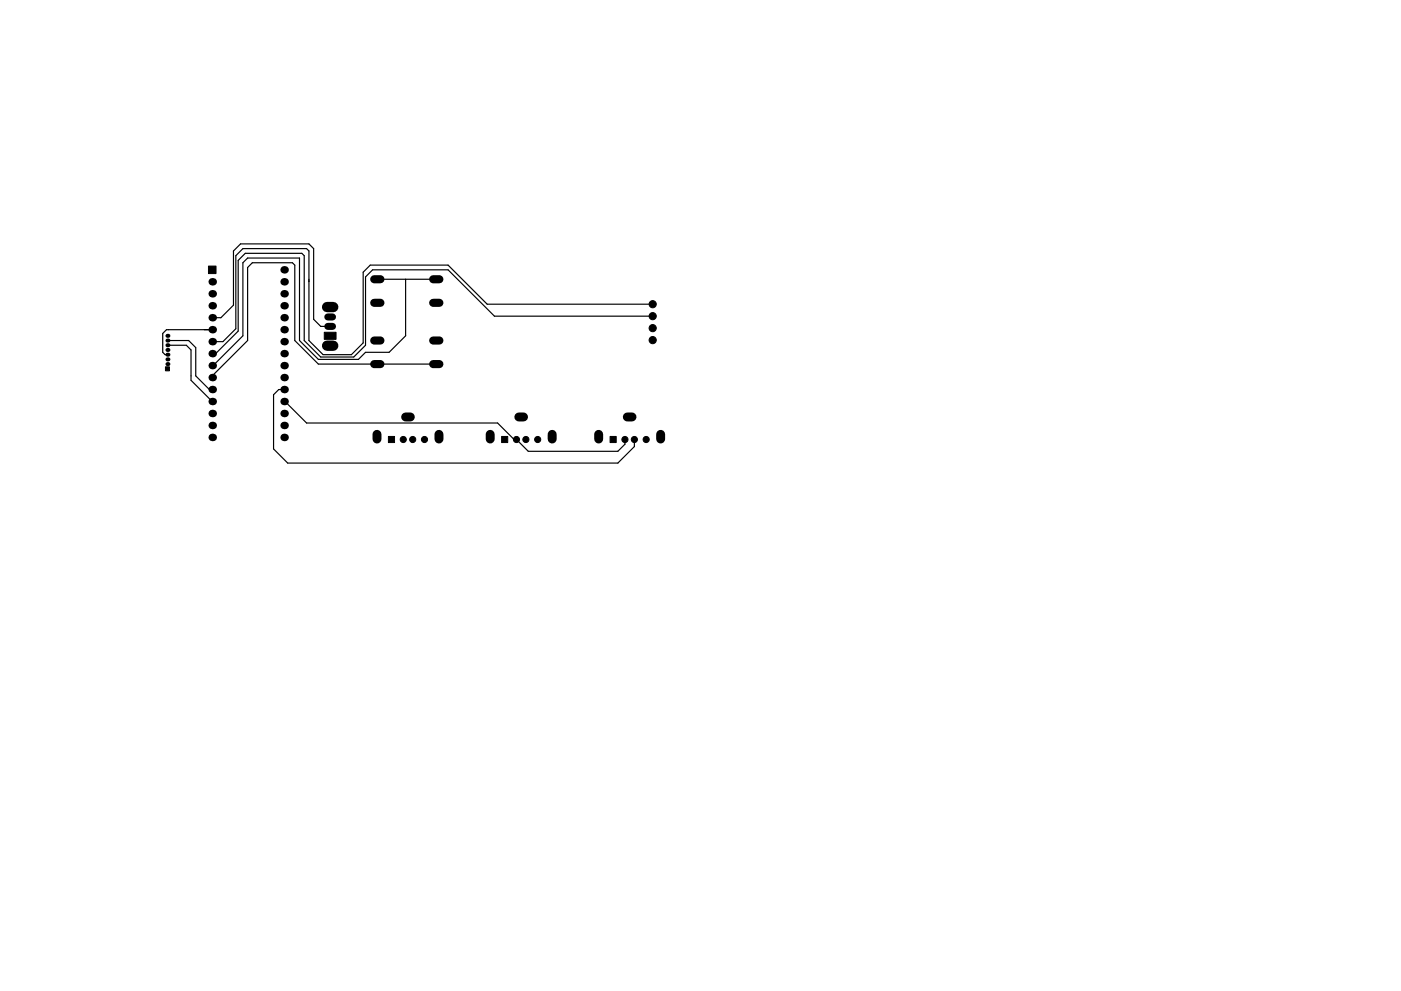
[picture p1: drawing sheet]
<svg xmlns="http://www.w3.org/2000/svg" width="297mm" height="210mm" viewBox="0 0 297 210" stroke-linecap="round" stroke-linejoin="round" font-family="sans-serif">
<g fill="#000" stroke="#000" stroke-width=".21">
<path d="M44.2 56.4h1.6v1.6h-1.6zM35.1 77.8h.8v.9h-.8zM68.7 70.5h2.6v1.5h-2.6zM82.4 92.6h1.3v1.3h-1.3zM106.4 92.6h1.3v1.3h-1.3zM129.4 92.6h1.2v1.3h-1.2z"/>
<circle cx="138.4" cy="69.6" r=".76"/>
<circle cx="138.4" cy="72.2" r=".76"/>
<circle cx="138.4" cy="64.5" r=".76"/>
<circle cx="138.4" cy="67.1" r=".76"/>
<circle cx="85.5" cy="93.2" r=".65"/>
<circle cx="87.5" cy="93.2" r=".65"/>
<circle cx="90" cy="93.2" r=".65"/>
<circle cx="109.5" cy="93.2" r=".65"/>
<circle cx="111.5" cy="93.2" r=".65"/>
<circle cx="114" cy="93.2" r=".65"/>
<circle cx="132.5" cy="93.2" r=".65"/>
<circle cx="134.5" cy="93.2" r=".65"/>
<circle cx="137" cy="93.2" r=".65"/>
</g>
<g fill="#000">
<circle cx="45" cy="59.8" r=".8"/>
<circle cx="60.2" cy="59.8" r=".8"/>
<circle cx="60.2" cy="57.2" r=".8"/>
<circle cx="35.5" cy="77.2" r=".43"/>
<circle cx="35.5" cy="74.2" r=".43"/>
<circle cx="35.5" cy="73.2" r=".43"/>
<circle cx="35.5" cy="72.2" r=".43"/>
<circle cx="35.5" cy="75.2" r=".43"/>
<circle cx="35.5" cy="71.2" r=".43"/>
<circle cx="35.5" cy="76.2" r=".43"/>
<circle cx="45" cy="62.3" r=".8"/>
<circle cx="45" cy="64.9" r=".8"/>
<circle cx="45" cy="77.6" r=".8"/>
<circle cx="45" cy="75" r=".8"/>
<circle cx="45" cy="67.4" r=".8"/>
<circle cx="45" cy="69.9" r=".8"/>
<circle cx="45" cy="72.5" r=".8"/>
<circle cx="60.2" cy="69.9" r=".8"/>
<circle cx="60.2" cy="67.4" r=".8"/>
<circle cx="60.2" cy="64.9" r=".8"/>
<circle cx="60.2" cy="77.6" r=".8"/>
<circle cx="60.2" cy="72.5" r=".8"/>
<circle cx="60.2" cy="62.3" r=".8"/>
<circle cx="60.2" cy="75" r=".8"/>
<circle cx="45" cy="80.1" r=".8"/>
<circle cx="45" cy="85.2" r=".8"/>
<circle cx="45" cy="90.3" r=".8"/>
<circle cx="45" cy="87.7" r=".8"/>
<circle cx="45" cy="92.8" r=".8"/>
<circle cx="45" cy="82.6" r=".8"/>
<circle cx="60.2" cy="87.7" r=".8"/>
<circle cx="60.2" cy="82.6" r=".8"/>
<circle cx="60.2" cy="85.2" r=".8"/>
<circle cx="60.2" cy="80.1" r=".8"/>
<circle cx="60.2" cy="90.3" r=".8"/>
<circle cx="60.2" cy="92.8" r=".8"/>
</g>
<path d="M79.9 92.1v1M86 88.5h1M93.1 92.1v1M103.9 92.1v1M110 88.5h1M117.1 92.1v1M126.9 92.1v1M133 88.5h1M140.1 92.1v1" fill="none" stroke="#000" stroke-width="1.9"/>
<path d="M79.3 59.2h1.4M91.8 59.2h1.4M79.3 64.2h1.4M79.3 77.2h1.4M79.3 72.2h1.4M91.8 64.2h1.4M91.8 77.2h1.4M91.8 72.2h1.4" fill="none" stroke="#000" stroke-width="1.7"/>
<path d="M69.5 69.2h1M69.5 67.2h1" fill="none" stroke="#000" stroke-width="1.5"/>
<path d="M69.3 73.3h1.4M69.3 65.1h1.4" fill="none" stroke="#000" stroke-width="2.2"/>
<path d="M80 59.2h12.5M86 59.2v12l-3.5 3.5h-5l-1.5 1.5h-8.5l-4-4v-17.5h-11l-1 1v15.5l-6.5 6.5v-.5M35.5 73.2h4l1 1v6.5l4.5 4.5M35.5 72.2h4.5l1.5 1.5v6l2.9 2.9h.6M45 69.9h-9.7l-.8 .8v4l.5 .5h.5M45 67.4h1.8l2.7-2.7v-11.5l1.5-1.5h14.5l1 1v15l1.5 1.5h2M93 77.2h-25.5l-5-5v-16l-.5-.5h-8.5l-1 1v15.5l-7.5 7.5v.4M138.4 64.5h-35.1l-8.3-8.3h-16.5l-1.5 1.5v15l-2.5 2.5h-6l-3-3v-19l-.5-.5h-13.5l-1.5 1.5v15.5l-2.7 2.8h-2.3M138.4 67.1h-33.6l-9.8-9.9h-16l-1.5 1.5v14.5l-2.5 2.5h-7l-3.5-3.5v-18l-.5-.5h-12l-1.5 1.5v15l-4.8 4.8h-.7M60.2 82.6h-1.1l-1.1 1.1v11.5l3 3h70l3.5-3.5v-1.5M60.2 85.2h.2l4.6 4.5h40.5l3.5 3.5h.5l2.5 2.5h19l1.5-1.5v-1" fill="none" stroke="#000" stroke-width=".25"/>
</svg>
